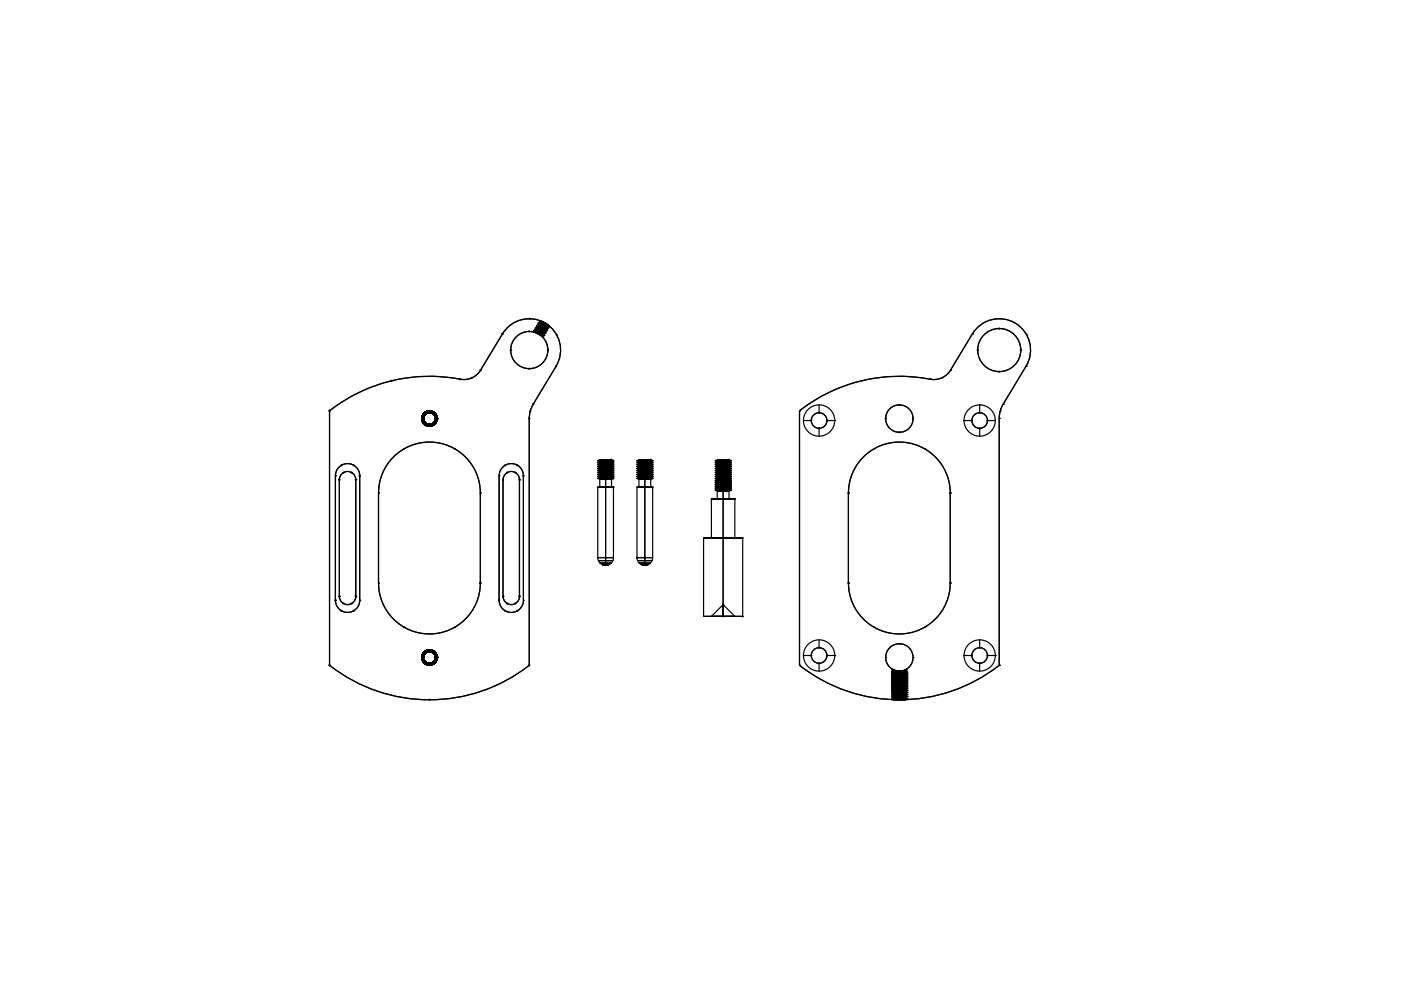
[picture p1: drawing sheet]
<svg xmlns="http://www.w3.org/2000/svg" width="297mm" height="210mm" viewBox="0 0 297 210" stroke-linecap="round" stroke-linejoin="round" font-family="sans-serif">
<!-- layer: Lower Part 3D -->
<g fill="none" stroke="#000" stroke-width=".25">
<path d="M201.5 78.5h.1M201.5 78.5a4.2 4.2 0 0 1-4.3 1.9M206.2 70.8l-4.7 7.7M206.2 70.8h.1M206.2 70.8a6.6 6.6 0 0 1 9.1-2.3 6.6 6.6 0 0 1 2.2 9.1M207.3 74.2h.1M212 67.6h.1M216.4 74.2h.1M217.5 77.7l-4.8 8M217.5 77.7h.1M217.7 71h.1M169.5 87.1v54v-54"/>
<path d="M169.5 87.1h.1M170.3 89.2h1.7M173.7 85.8v1.7M173.7 90.8v1.7M175.3 89.2h.1M175.3 89.2h1.7M177 89.2h.1M182.6 80.7h.1M185.3 95.2h.1M190.7 85.8h.1M190.7 91.7h.1M196.1 95.2h.1"/>
<path d="M197.2 80.4a34.3 34.3 0 0 0-27.7 6.7M197.2 80.4h.1M199.7 80.1h.1M204.4 89.2h1.6M207.7 87.5h.1M207.7 85.8h.1M207.7 85.8v1.7M207.7 90.8v1.7M209.4 89.2h1.6M211.9 88.7v52.4M211.9 88.7h.1M212.1 87.2h.1"/>
<path d="M212.7 85.7l-.6 1.4-.2 1.6M212.7 85.7h.1M179.9 104.5h.1M179.9 104.5v19.1M179.9 104.5a10.8 10.8 0 0 1 10.8-10.8 10.8 10.8 0 0 1 10.8 10.8M201.5 104.5h.1M201.5 104.5v19.1M170.3 139h1.7M173.7 135.7v1.6M175.3 139h.1M175.3 139h1.7M177 139h.1"/>
<path d="M179.9 123.6h.1M179.9 123.6a10.8 10.8 0 0 0 10.8 10.8 10.8 10.8 0 0 0 10.8-10.8M185.3 133h.1M187.8 139.4h.1M190.7 136.5h.1M193.6 139.4h.1M196.1 133h.1M201.5 123.6h.1M204.4 139h1.6M207.7 135.7v1.6M209.4 139h.1M209.4 139h1.6"/>
<path d="M211 139h.1M169.5 141.1h.1M169.5 141.1a34.3 34.3 0 0 0 42.4 0M173.7 140.6v1.7M189 142.3h1.7zM189 141.9h.2zM189 142.7h3.3zM189 143.1h3.3zM189 143.6h3.3zM189 144h3.3zM189 144.4h3.3zM189 144.8h3.3z"/>
<path d="M189 145.2h3.3zM189 145.6h3.3zM189 146h3.3zM189 146.5h3.3zM189 146.9h3.3zM189 147.3h3.3zM189 147.7h3.3zM189 148.1h3.3zM189 142.3l.4 .2-.4 .2 .4 .2-.4 .2 .4 .2-.4 .3 .4 .2-.4 .2 .4 .2-.4 .2 .4 .2-.4 .2 .4 .2-.4 .2 .4 .2-.4 .2 .4 .2-.4 .2 .4 .2-.4 .3 .4 .2-.4 .2 .4 .2-.4 .2 .4 .2-.4 .2 .4 .2-.4 .2 .4 .3M189.1 141.8l1.4 .5 1-.1 .8-.4-1.5 .5-.9-.1zM189.1 141.8l-.1 .1 .4 .2M189.2 141.9h.1"/>
<path d="M189.4 148.4h2.6zM189.4 148.4h.1M189.4 142.1h.2zM189.4 142.5h2.5zM189.4 142.9h2.5zM189.4 143.3h2.5zM189.4 143.8h2.5zM189.4 144.2h2.5zM189.4 144.6h2.5zM189.4 145h2.5zM189.4 145.4h2.5zM189.4 145.8h2.5z"/>
<path d="M189.4 146.2h2.5zM189.4 146.7h2.5zM189.4 147.1h2.5zM189.4 147.5h2.5zM189.4 147.9h2.5zM189.4 148.3h2.5zM189.6 142.1h.1M189.6 142.1l-.4 .2 .4-.2M190.7 142.3h1.6zM190.7 142.3h.1M190.7 148.4h.1M190.7 142.3v6.1"/>
<path d="M191.8 142.1h.1zM191.8 142.1l.3 .2-.3-.2M191.8 142.1h.1M191.9 148.3h.1M191.9 147.9h.1M191.9 147.5h.1M191.9 147.1h.1M191.9 146.7h.1M191.9 146.2h.1M191.9 145.8h.1M191.9 145.4h.1M191.9 145h.1"/>
<path d="M191.9 144.6h.1M191.9 144.2h.1M191.9 143.8h.1M191.9 143.3h.1M191.9 142.9h.1M191.9 142.5h.1M191.9 142.5l.4 .2M191.9 142.9l.4 .2M191.9 143.3l.4 .3M191.9 143.8l.4 .2M191.9 144.2l.4 .2M191.9 144.6l.4 .2"/>
<path d="M191.9 145l.4 .2M191.9 145.4l.4 .2M191.9 145.8l.4 .2M191.9 146.2l.4 .3M191.9 146.7l.4 .2M191.9 147.1l.4 .2M191.9 147.5l.4 .2M191.9 147.9l.4 .2M191.9 148.3l.1 .1M192.2 141.9h.1zM192.2 141.9h.1M192.3 141.8l-.4 .3"/>
<path d="M192.3 148.1h.1M192.3 147.7h.1M192.3 147.3h.1M192.3 146.9h.1M192.3 146.5h.1M192.3 146h.1M192.3 145.6h.1M192.3 145.2h.1M192.3 144.8h.1M192.3 144.4h.1M192.3 144h.1M192.3 143.6h.1"/>
<path d="M192.3 143.1h.1M192.3 142.7h.1M192.3 142.3l-.4 .2M192.3 142.7l-.4 .2M192.3 143.1l-.4 .2M192.3 143.6l-.4 .2M192.3 144l-.4 .2M192.3 144.4l-.4 .2M192.3 144.8l-.4 .2M192.3 145.2l-.4 .2M192.3 145.6l-.4 .2M192.3 146l-.4 .2"/>
<path d="M192.3 146.5l-.4 .2M192.3 146.9l-.4 .2M192.3 147.3l-.4 .2M192.3 147.7l-.4 .2M192.3 148.1l-.4 .2M207.7 140.6v1.7M211.9 141.1h.1"/>
<circle cx="211.9" cy="74.2" r="4.6"/>
<circle cx="173.7" cy="89.2" r="1.66"/>
<circle cx="173.7" cy="89.2" r="3.3"/>
<circle cx="190.7" cy="88.8" r="2.91"/>
<circle cx="207.7" cy="89.2" r="1.66"/>
<circle cx="207.7" cy="89.2" r="3.3"/>
<circle cx="173.7" cy="139" r="1.66"/>
<circle cx="173.7" cy="139" r="3.3"/>
<circle cx="190.7" cy="139.4" r="2.91"/>
<circle cx="207.7" cy="139" r="1.66"/>
<circle cx="207.7" cy="139" r="3.3"/>
</g>
<g fill="#000" stroke="#000" stroke-width=".21">
<circle cx="207.3" cy="74.2" r=".12"/>
<circle cx="211.9" cy="69.7" r=".12"/>
<circle cx="211.9" cy="78.8" r=".12"/>
<circle cx="216.4" cy="74.2" r=".12"/>
<circle cx="172" cy="89.2" r=".12"/>
<circle cx="173.7" cy="87.5" r=".12"/>
<circle cx="173.7" cy="90.8" r=".12"/>
<circle cx="175.3" cy="89.2" r=".12"/>
<circle cx="187.8" cy="88.8" r=".12"/>
<circle cx="190.7" cy="91.7" r=".12"/>
<circle cx="190.7" cy="85.8" r=".12"/>
<circle cx="193.6" cy="88.8" r=".12"/>
<circle cx="206" cy="89.2" r=".12"/>
<circle cx="207.7" cy="87.5" r=".12"/>
<circle cx="207.7" cy="90.8" r=".12"/>
<circle cx="209.4" cy="89.2" r=".12"/>
<circle cx="179.9" cy="104.5" r=".12"/>
<circle cx="201.5" cy="104.5" r=".12"/>
<circle cx="172" cy="139" r=".12"/>
<circle cx="173.7" cy="137.3" r=".12"/>
<circle cx="175.3" cy="139" r=".12"/>
<circle cx="179.9" cy="123.6" r=".12"/>
<circle cx="201.5" cy="123.6" r=".12"/>
<circle cx="206" cy="139" r=".12"/>
<circle cx="207.7" cy="137.3" r=".12"/>
<circle cx="209.4" cy="139" r=".12"/>
<circle cx="173.7" cy="140.6" r=".12"/>
<circle cx="207.7" cy="140.6" r=".12"/>
</g>
<!-- layer: Upper Part 3D -->
<g fill="none" stroke="#000" stroke-width=".25">
<path d="M101.9 78.5a4.2 4.2 0 0 1-4.3 1.9 34.3 34.3 0 0 0-27.7 6.7M106.5 70.8l-4.6 7.7M106.5 70.8a6.6 6.6 0 0 1 9.1-2.3 6.6 6.6 0 0 1 2.3 9.1M108.3 74.2h.1M113.1 70.2l2.2 1.2zM113.1 70.2h.5M113.1 70.2l.2 .2M113.3 70.4l.9 .4 .8 .6-.8-.6zM113.3 69.8l2.2 1.3zM113.3 69.8l.5 .1M113.3 69.8l.3 .4M113.5 69.5l2.2 1.2z"/>
<path d="M113.5 69.5h.5M113.5 69.5l.3 .4M113.6 70.2l1.4 .8zM113.7 69.1l2.2 1.3zM113.7 69.1h.5M113.7 69.1l.3 .4M113.8 69.9l1.4 .8zM113.9 68.7l2.2 1.3zM113.9 68.7l.5 .1M113.9 68.7l.3 .4M114 69.5l1.4 .8zM114.1 68.4l2.2 1.2z"/>
<path d="M114.1 68.4h.5M114.1 68.4l.3 .4M114.2 69.1l1.4 .9zM114.4 68l2.1 1.3zM114.4 68h.3M114.4 68l.2 .4M114.4 68.8l1.4 .8zM114.6 68.4l1.5 .9zM114.7 68l1.6 1zM115.5 68.5h.1M115.5 68.5l-1.3 2.3M116.3 69l.2 .3h-.4l.2 .3h-.5l.3 .4h-.5l.3 .4-.5-.1 .3 .4h-.5l.3 .4-.5-.1 .3 .4h-.3"/>
<path d="M117.9 77.7l-4.9 8M69.9 87.1v54M89.4 88.8h.4M91 87.1v.4M91 90v.4M92.3 88.8h.1M92.3 88.8h.4M97.6 80.4h.1M112.2 88.7v52.4M113.1 85.7l-.7 1.4-.2 1.6M71.1 100.9h.1M71.1 100.9a2.58 2.58 0 0 1 2.6-2.6 2.58 2.58 0 0 1 2.6 2.6v26.4"/>
<path d="M71.1 100.9v26.4M75.4 101.7a1.74 1.74 0 0 0-1.7-1.7 1.74 1.74 0 0 0-1.7 1.7v24.8M75.4 101.7h.1M75.4 101.7v24.8M80.2 104.5h.1M80.2 104.5v19.1M80.3 104.5a10.8 10.8 0 0 1 10.8-10.8 10.8 10.8 0 0 1 10.7 10.8M101.8 104.5h.1M101.8 104.5v19.1M105.8 100.9h.1M105.8 100.9v26.4M105.8 100.9a2.58 2.58 0 0 1 2.6-2.6 2.58 2.58 0 0 1 2.6 2.6"/>
<path d="M110.1 101.7h.1M110.1 101.7v24.8M110.1 101.7a1.74 1.74 0 0 0-1.7-1.7 1.74 1.74 0 0 0-1.7 1.7v24.8M111 100.9v26.4M71.1 127.3h.1M71.1 127.3a2.58 2.58 0 0 0 2.6 2.6 2.58 2.58 0 0 0 2.6-2.6M72 126.4a1.74 1.74 0 0 0 1.7 1.8 1.74 1.74 0 0 0 1.7-1.8M72 126.5h.1M75.4 126.5h.1M76.3 127.3h.1M80.2 123.6h.1M80.3 123.6a10.8 10.8 0 0 0 10.8 10.8 10.8 10.8 0 0 0 10.7-10.8"/>
<path d="M89.4 139.4h.4M91 137.7v.5M92.3 139.4h.1M92.3 139.4h.4M101.8 123.6h.1M105.8 127.3a2.58 2.58 0 0 0 2.6 2.6 2.58 2.58 0 0 0 2.6-2.6M106.7 126.5h.1M106.7 126.4a1.74 1.74 0 0 0 1.7 1.8 1.74 1.74 0 0 0 1.7-1.8M110.1 126.5h.1M111 127.3h.1M91 140.6v.5M112.2 141.1a34.3 34.3 0 0 1-42.3 0"/>
<circle cx="112.2" cy="74.2" r="3.9"/>
<circle cx="91.1" cy="88.8" r="1.66"/>
<circle cx="91.1" cy="88.7" r="1.24"/>
<circle cx="91.1" cy="139.4" r="1.66"/>
<circle cx="91.1" cy="139.4" r="1.24"/>
</g>
<g fill="#000" stroke="#000" stroke-width=".21">
<circle cx="101.9" cy="78.5" r=".12"/>
<circle cx="106.5" cy="70.8" r=".12"/>
<circle cx="108.3" cy="74.2" r=".12"/>
<circle cx="112.2" cy="70.3" r=".12"/>
<circle cx="112.2" cy="78.2" r=".12"/>
<circle cx="112.3" cy="67.6" r=".12"/>
<circle cx="113.3" cy="70.4" r=".12"/>
<circle cx="114.2" cy="70.8" r=".12"/>
<circle cx="114.3" cy="70.6" r=".12"/>
<circle cx="114.4" cy="70.4" r=".12"/>
<circle cx="114.5" cy="70.3" r=".12"/>
<circle cx="114.6" cy="70.1" r=".12"/>
<circle cx="114.7" cy="69.9" r=".12"/>
<circle cx="114.8" cy="69.7" r=".12"/>
<circle cx="114.9" cy="69.5" r=".12"/>
<circle cx="115" cy="69.4" r=".12"/>
<circle cx="115.1" cy="69.2" r=".12"/>
<circle cx="115.2" cy="69" r=".12"/>
<circle cx="115.3" cy="68.8" r=".12"/>
<circle cx="115.4" cy="68.6" r=".12"/>
<circle cx="116.2" cy="74.2" r=".12"/>
<circle cx="117.9" cy="77.7" r=".12"/>
<circle cx="118" cy="71" r=".12"/>
<circle cx="69.9" cy="87.1" r=".12"/>
<circle cx="72.4" cy="98.7" r=".12"/>
<circle cx="75" cy="98.7" r=".12"/>
<circle cx="83" cy="80.7" r=".12"/>
<circle cx="85.6" cy="95.2" r=".12"/>
<circle cx="92.3" cy="88.8" r=".12"/>
<circle cx="92.7" cy="88.8" r=".12"/>
<circle cx="96.4" cy="95.2" r=".12"/>
<circle cx="97.6" cy="80.4" r=".12"/>
<circle cx="100" cy="80.1" r=".12"/>
<circle cx="107.1" cy="98.7" r=".12"/>
<circle cx="109.7" cy="98.7" r=".12"/>
<circle cx="112.2" cy="88.7" r=".12"/>
<circle cx="112.4" cy="87.2" r=".12"/>
<circle cx="113" cy="85.7" r=".12"/>
<circle cx="72" cy="101.7" r=".12"/>
<circle cx="72.8" cy="100.2" r=".12"/>
<circle cx="74.6" cy="100.2" r=".12"/>
<circle cx="75.4" cy="101.7" r=".12"/>
<circle cx="76.3" cy="100.9" r=".12"/>
<circle cx="106.7" cy="101.7" r=".12"/>
<circle cx="107.5" cy="100.2" r=".12"/>
<circle cx="109.3" cy="100.2" r=".12"/>
<circle cx="110.1" cy="101.7" r=".12"/>
<circle cx="111" cy="100.9" r=".12"/>
<circle cx="71.1" cy="127.3" r=".12"/>
<circle cx="72" cy="126.5" r=".12"/>
<circle cx="72.4" cy="129.5" r=".12"/>
<circle cx="72.8" cy="128" r=".12"/>
<circle cx="74.6" cy="128" r=".12"/>
<circle cx="75" cy="129.5" r=".12"/>
<circle cx="75.4" cy="126.5" r=".12"/>
<circle cx="85.6" cy="133" r=".12"/>
<circle cx="92.3" cy="139.4" r=".12"/>
<circle cx="92.7" cy="139.4" r=".12"/>
<circle cx="96.4" cy="133" r=".12"/>
<circle cx="101.8" cy="123.6" r=".12"/>
<circle cx="105.8" cy="127.3" r=".12"/>
<circle cx="106.7" cy="126.5" r=".12"/>
<circle cx="107.1" cy="129.5" r=".12"/>
<circle cx="107.5" cy="128" r=".12"/>
<circle cx="109.3" cy="128" r=".12"/>
<circle cx="109.7" cy="129.5" r=".12"/>
<circle cx="110.1" cy="126.5" r=".12"/>
<circle cx="69.9" cy="141.1" r=".12"/>
<circle cx="91" cy="148.4" r=".12"/>
<circle cx="112.2" cy="141.1" r=".12"/>
</g>
<!-- layer: Peripherals -->
<g fill="none" stroke="#000" stroke-width=".25">
<path d="M126.7 97.7h3.4zM126.7 98.1h3.4zM126.7 98.5h3.4zM126.7 98.9h3.4zM126.7 99.3h3.4zM126.7 99.8h3.4zM127.2 97.5h2.5zM127.2 97.9h2.5zM127.2 98.3h2.5zM127.2 98.7h2.5zM127.2 99.1h2.5zM127.2 99.6h2.5z"/>
<path d="M127.2 100h2.5zM127.2 97.5l-.5 .2 .5 .2-.5 .2 .5 .2-.5 .2 .5 .2-.5 .2 .5 .2-.5 .2 .5 .3-.5 .2 .5 .2-.5 .2 .5 .2-.5 .2 .5 .2-.5 .2 .5 .2-.5 .2 .5 .2v1.7M128.4 97.5v22.4M129.7 97.5l.4 .2M129.7 97.9l.4 .2M129.7 98.3l.4 .2M129.7 98.7l.4 .2M129.7 99.1l.4 .2M129.7 99.6l.4 .2M129.7 100l.4 .2M130.1 97.7l-.4 .2M130.1 98.1l-.4 .2"/>
<path d="M130.1 98.5l-.4 .2M130.1 98.9l-.4 .2M130.1 99.3l-.4 .3M130.1 99.8l-.4 .2M135.1 97.7h3.3zM135.1 98.1h3.3zM135.1 98.5h3.3zM135.1 98.9h3.3zM135.1 99.3h3.3zM135.1 99.8h3.3zM135.5 97.5h2.5zM135.5 97.9h2.5z"/>
<path d="M135.5 98.3h2.5zM135.5 98.7h2.5zM135.5 99.1h2.5zM135.5 99.6h2.5zM135.5 100h2.5zM135.5 97.5l-.4 .2 .4 .2-.4 .2 .4 .2-.4 .2 .4 .2-.4 .2 .4 .2-.4 .2 .4 .3-.4 .2 .4 .2-.4 .2 .4 .2-.4 .2 .4 .2-.4 .2 .4 .2-.4 .2 .4 .2v1.7M136.7 97.5v22.4M138 97.5l.4 .2M138 97.9l.4 .2M138 98.3l.4 .2M138 98.7l.4 .2M138 99.1l.4 .2"/>
<path d="M138 99.6l.4 .2M138 100l.4 .2M138.4 97.7l-.4 .2M138.4 98.1l-.4 .2M138.4 98.5l-.4 .2M138.4 98.9l-.4 .2M138.4 99.3l-.4 .3M138.4 99.8l-.4 .2M151.7 97.7h3.3zM151.7 98.1h3.3zM151.7 98.5h3.3zM151.7 98.9h3.3z"/>
<path d="M151.7 99.3h3.3zM151.7 99.8h3.3zM152.1 97.5h2.5zM152.1 97.9h2.5zM152.1 98.3h2.5zM152.1 98.7h2.5zM152.1 99.1h2.5zM152.1 99.6h2.5zM152.1 100h2.5zM152.1 97.5l-.4 .2 .4 .2-.4 .2 .4 .2-.4 .2 .4 .2-.4 .2 .4 .2-.4 .2 .4 .3-.4 .2 .4 .2-.4 .2 .4 .2-.4 .2 .4 .2-.4 .2 .4 .2-.4 .2 .4 .2-.4 .2 .4 .2-.4 .2 .4 .3-.4 .2 .4 .2-.4 .2 .4 .2-.4 .2 .4 .2-.4 .2 .4 .2M153.3 97.5v33.2v-2.5l2.5 2.5M154.6 97.5l.4 .2"/>
<path d="M154.6 97.9l.4 .2M154.6 98.3l.4 .2M154.6 98.7l.4 .2M154.6 99.1l.4 .2M154.6 99.6l.4 .2M154.6 100l.4 .2M155 97.7l-.4 .2M155 98.1l-.4 .2M155 98.5l-.4 .2M155 98.9l-.4 .2M155 99.3l-.4 .3M155 99.8l-.4 .2"/>
<path d="M126.7 118.2h3.4zM126.7 103.3h3.4zM126.7 100.2h3.4zM126.7 100.6h3.4zM126.7 101h3.4zM126.7 101.4h3.4zM126.7 103.3v14.9M126.9 118.9h3zM127.2 103.3h2.5zM127.2 100.4h2.5zM127.2 100.8h2.5zM127.2 101.6h2.5z"/>
<path d="M127.2 101.2h2.5zM127.2 119.4h2.4zM127.8 119.8h1.2zM129.7 101.6v1.7M129.7 100.4l.4 .2M129.7 100.8l.4 .2M129.7 101.2l.4 .2M130.1 103.3v14.9M130.1 100.2l-.4 .2M130.1 100.6l-.4 .2M130.1 101l-.4 .2M130.1 101.4l-.4 .2"/>
<path d="M130.1 118.2a1.66 1.66 0 0 1-1.7 1.7 1.66 1.66 0 0 1-1.6-1.7M135.1 118.2h3.3zM135.1 103.3h3.3zM135.1 100.2h3.3zM135.1 100.6h3.3zM135.1 101h3.3zM135.1 101.4h3.3zM135.1 103.3v14.9M135.1 118.2a1.66 1.66 0 0 0 1.6 1.7M135.2 118.9h3zM135.5 103.3h2.5zM135.5 100.4h2.5z"/>
<path d="M135.5 100.8h2.5zM135.5 101.6h2.5zM135.5 101.2h2.5zM135.5 119.4h2.4zM136.1 119.8h1.2zM138 101.6v1.7M138 100.4l.4 .2M138 100.8l.4 .2M138 101.2l.4 .2M138.4 118.2a1.66 1.66 0 0 1-1.7 1.7M138.4 103.3v14.9M138.4 100.2l-.4 .2"/>
<path d="M138.4 100.6l-.4 .2M138.4 101l-.4 .2M138.4 101.4l-.4 .2M149.2 114.1h8.3zM149.2 114.1v16.6M150.8 105.8h5zM150.8 114.1h5zM150.8 105.8v8.3M151.7 100.2h3.3zM151.7 100.6h3.3zM151.7 101h3.3zM151.7 101.4h3.3z"/>
<path d="M151.7 101.8h3.3zM151.7 102.2h3.3zM151.7 102.7h3.3zM151.7 103.1h3.3zM151.7 103.5h3.3zM151.7 103.9h3.3zM152.1 100.4h2.5zM152.1 100.8h2.5zM152.1 101.2h2.5zM152.1 101.6h2.5zM152.1 102h2.5zM152.1 102.5h2.5z"/>
<path d="M152.1 102.9h2.5zM152.1 103.3h2.5zM152.1 103.7h2.5zM152.1 104.1h2.5zM152.1 105.8h2.5zM152.1 104.1v1.7M153.3 114.1v16.6v-2.5l-2.5 2.5M154.6 100.4l.4 .2M154.6 100.8l.4 .2M154.6 101.2l.4 .2M154.6 101.6l.4 .2M154.6 102l.4 .2"/>
<path d="M154.6 102.5l.4 .2M154.6 102.9l.4 .2M154.6 103.3l.4 .2M154.6 103.7l.4 .2M155 100.2l-.4 .2M155 100.6l-.4 .2M155 101l-.4 .2M155 101.4l-.4 .2M155 101.8l-.4 .2M155 102.2l-.4 .3M155 102.7l-.4 .2M155 103.1l-.4 .2"/>
<path d="M155 103.5l-.4 .2M155 103.9l-.4 .2v1.7M155.8 105.8v8.3M157.5 114.1v16.6M149.2 130.7h8.3zM150.8 130.7h5z"/>
</g>
<g fill="#000" stroke="#000" stroke-width=".21">
<circle cx="129.7" cy="99.6" r=".12"/>
<circle cx="129.7" cy="98.7" r=".12"/>
<circle cx="129.7" cy="98.3" r=".12"/>
<circle cx="129.7" cy="100" r=".12"/>
<circle cx="129.7" cy="97.5" r=".12"/>
<circle cx="129.7" cy="97.9" r=".12"/>
<circle cx="129.7" cy="99.1" r=".12"/>
<circle cx="130.1" cy="99.4" r=".12"/>
<circle cx="130.1" cy="97.7" r=".12"/>
<circle cx="130.1" cy="98.9" r=".12"/>
<circle cx="130.1" cy="98.1" r=".12"/>
<circle cx="130.1" cy="98.5" r=".12"/>
<circle cx="130.1" cy="99.8" r=".12"/>
<circle cx="138" cy="97.9" r=".12"/>
<circle cx="138" cy="98.7" r=".12"/>
<circle cx="138" cy="99.6" r=".12"/>
<circle cx="138" cy="98.3" r=".12"/>
<circle cx="138" cy="100" r=".12"/>
<circle cx="138" cy="97.5" r=".12"/>
<circle cx="138" cy="99.1" r=".12"/>
<circle cx="138.4" cy="97.7" r=".12"/>
<circle cx="138.4" cy="99.4" r=".12"/>
<circle cx="138.4" cy="98.5" r=".12"/>
<circle cx="138.4" cy="99.8" r=".12"/>
<circle cx="138.4" cy="98.1" r=".12"/>
<circle cx="138.4" cy="98.9" r=".12"/>
<circle cx="154.6" cy="100" r=".12"/>
<circle cx="154.6" cy="97.9" r=".12"/>
<circle cx="154.6" cy="99.6" r=".12"/>
<circle cx="154.6" cy="98.3" r=".12"/>
<circle cx="154.6" cy="97.5" r=".12"/>
<circle cx="154.6" cy="99.1" r=".12"/>
<circle cx="154.6" cy="98.7" r=".12"/>
<circle cx="155" cy="97.7" r=".12"/>
<circle cx="155" cy="98.5" r=".12"/>
<circle cx="155" cy="99.8" r=".12"/>
<circle cx="155" cy="98.1" r=".12"/>
<circle cx="155" cy="98.9" r=".12"/>
<circle cx="155" cy="99.4" r=".12"/>
<circle cx="126.7" cy="118.2" r=".12"/>
<circle cx="129.7" cy="100.4" r=".12"/>
<circle cx="129.7" cy="100.8" r=".12"/>
<circle cx="129.7" cy="101.6" r=".12"/>
<circle cx="129.7" cy="103.3" r=".12"/>
<circle cx="129.7" cy="101.2" r=".12"/>
<circle cx="130.1" cy="101.4" r=".12"/>
<circle cx="130.1" cy="103.3" r=".12"/>
<circle cx="130.1" cy="100.6" r=".12"/>
<circle cx="130.1" cy="100.2" r=".12"/>
<circle cx="130.1" cy="101" r=".12"/>
<circle cx="135" cy="118.2" r=".12"/>
<circle cx="138" cy="103.3" r=".12"/>
<circle cx="138" cy="101.6" r=".12"/>
<circle cx="138" cy="100.4" r=".12"/>
<circle cx="138" cy="100.8" r=".12"/>
<circle cx="138" cy="101.2" r=".12"/>
<circle cx="138.4" cy="101" r=".12"/>
<circle cx="138.4" cy="100.2" r=".12"/>
<circle cx="138.4" cy="101.4" r=".12"/>
<circle cx="138.4" cy="103.3" r=".12"/>
<circle cx="138.4" cy="100.6" r=".12"/>
<circle cx="154.6" cy="101.6" r=".12"/>
<circle cx="154.6" cy="100.4" r=".12"/>
<circle cx="154.6" cy="102.9" r=".12"/>
<circle cx="154.6" cy="103.7" r=".12"/>
<circle cx="154.6" cy="102" r=".12"/>
<circle cx="154.6" cy="101.2" r=".12"/>
<circle cx="154.6" cy="103.3" r=".12"/>
<circle cx="154.6" cy="100.8" r=".12"/>
<circle cx="154.6" cy="104.1" r=".12"/>
<circle cx="154.6" cy="105.8" r=".12"/>
<circle cx="154.6" cy="102.5" r=".12"/>
<circle cx="155" cy="101.8" r=".12"/>
<circle cx="155" cy="101.4" r=".12"/>
<circle cx="155" cy="103.9" r=".12"/>
<circle cx="155" cy="100.2" r=".12"/>
<circle cx="155" cy="101" r=".12"/>
<circle cx="155" cy="100.6" r=".12"/>
<circle cx="155" cy="102.2" r=".12"/>
<circle cx="155" cy="102.7" r=".12"/>
<circle cx="155" cy="103.5" r=".12"/>
<circle cx="155" cy="103.1" r=".12"/>
<circle cx="155.8" cy="114.1" r=".12"/>
<circle cx="155.8" cy="105.8" r=".12"/>
<circle cx="157.5" cy="114.1" r=".12"/>
<circle cx="153.3" cy="130.7" r=".12"/>
<circle cx="153.3" cy="128.2" r=".12"/>
<circle cx="157.5" cy="130.7" r=".12"/>
</g>
</svg>
